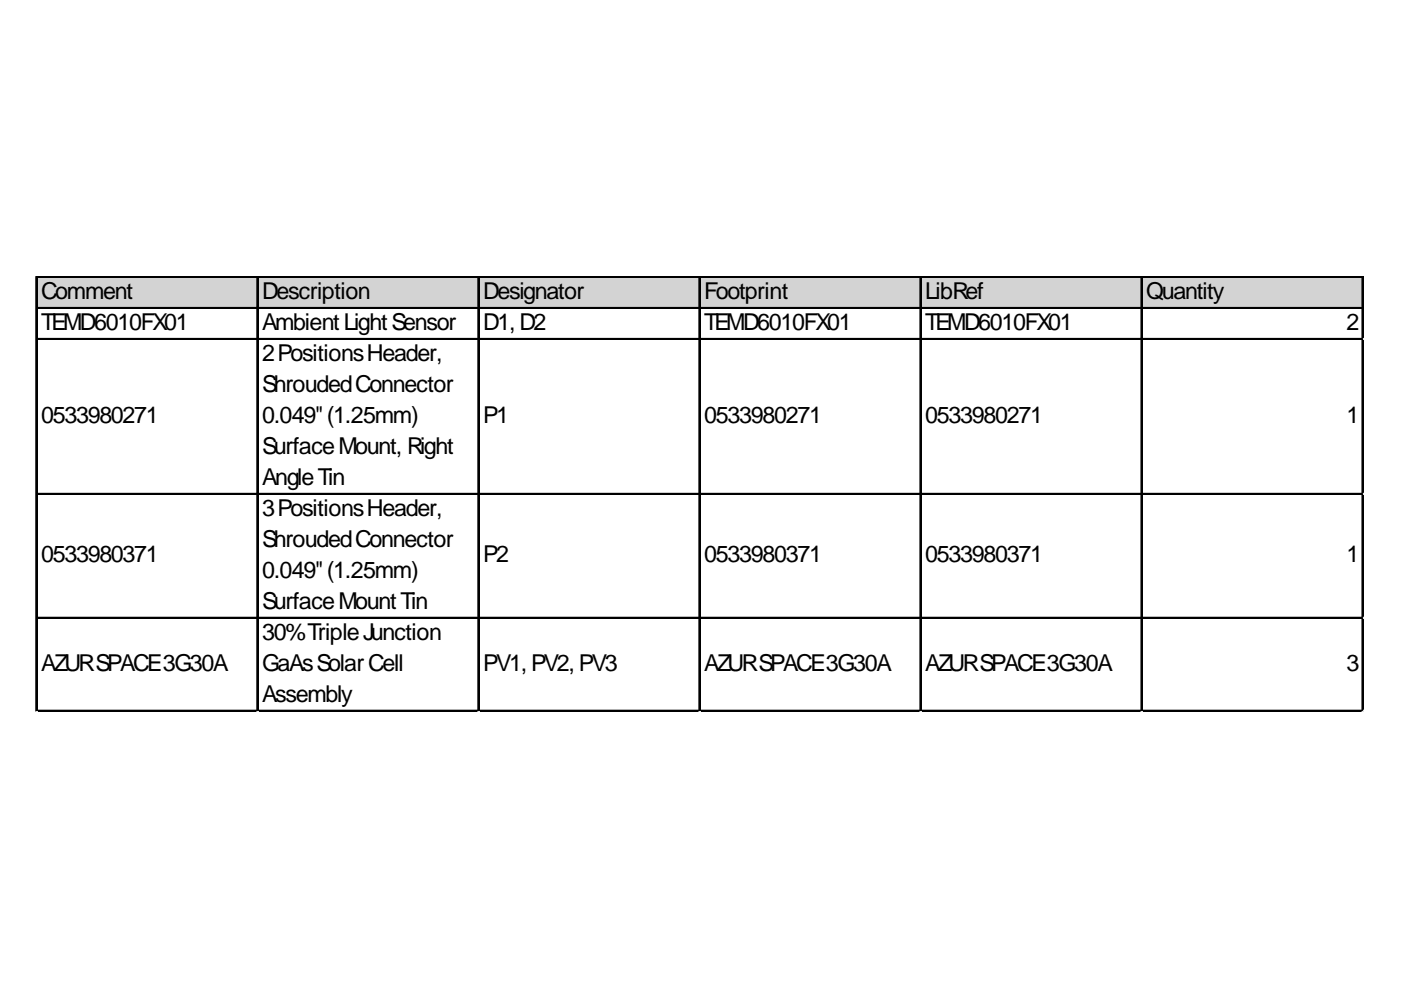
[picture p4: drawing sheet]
<svg xmlns="http://www.w3.org/2000/svg" width="297mm" height="210mm" viewBox="0 0 297 210" stroke-linecap="round" stroke-linejoin="round" font-family="sans-serif">
<defs><g id="words">
<g font-size="4.9">
<text x="8.7" y="63.4">Comment</text>
<text x="55.6" y="63.4">Description</text>
<text x="102.4" y="63.4">Designator</text>
<text x="149.3" y="63.4">Footprint</text>
<text x="196.2" y="63.4">LibRef</text>
<text x="243" y="63.4">Quantity</text>
<text x="8.7" y="69.9">TEMD6010FX01</text>
<text x="55.6" y="69.9">AmbientLightSensor</text>
<text x="102.4" y="69.9">D1,D2</text>
<text x="149.3" y="69.9">TEMD6010FX01</text>
<text x="196.2" y="69.9">TEMD6010FX01</text>
<text x="285.5" y="69.9">2</text>
<text x="55.6" y="76.5">2PositionsHeader,</text>
<text x="55.6" y="83.1">ShroudedConnector</text>
<text x="8.7" y="89.6">0533980271</text>
<text x="55.6" y="89.6">0.049&quot;(1.25mm)</text>
<text x="102.4" y="89.6">P1</text>
<text x="149.3" y="89.6">0533980271</text>
<text x="196.2" y="89.6">0533980271</text>
<text x="285.5" y="89.6">1</text>
<text x="55.6" y="96.2">SurfaceMount, Right</text>
<text x="55.6" y="102.8">AngleTin</text>
<text x="55.6" y="109.4">3PositionsHeader,</text>
<text x="8.7" y="119.2">0533980371</text>
<text x="55.6" y="115.9">ShroudedConnector</text>
<text x="102.4" y="119.2">P2</text>
<text x="149.3" y="119.2">0533980371</text>
<text x="196.2" y="119.2">0533980371</text>
<text x="285.5" y="119.2">1</text>
<text x="55.6" y="122.5">0.049&quot;(1.25mm)</text>
<text x="55.6" y="129.1">SurfaceMountTin</text>
<text x="55.6" y="135.6">30%TripleJunction</text>
<text x="8.7" y="142.2">AZURSPACE3G30A</text>
<text x="55.6" y="142.2">GaAsSolarCell</text>
<text x="102.4" y="142.2">PV1,PV2,PV3</text>
<text x="149.3" y="142.2">AZURSPACE3G30A</text>
<text x="196.2" y="142.2">AZURSPACE3G30A</text>
<text x="285.5" y="142.2">3</text>
<text x="55.6" y="148.8">Assembly</text>
</g>
</g></defs>
<path d="M7.8 58.9h281.3v6.6h-281.3z" fill="#d3d3d3"/>
<g fill="none" stroke="#000" stroke-width=".27">
<path d="M7.6 58.6v92.3M7.7 58.6v92.3M7.9 58.6h281.2M7.9 58.8h281.2M54.5 58.9v92M54.6 58.9v92M101.3 58.9v92M101.5 58.9v92M148.2 58.9v92M148.3 58.9v92M195.1 58.9v92M195.2 58.9v92"/>
<path d="M241.9 58.9v92M242.1 58.9v92M288.8 58.9v92M288.9 58.9v92M7.9 65.2h281.2M7.9 65.3h281.2M7.9 71.8h281.2M7.9 71.9h281.2M7.9 104.6h281.2M7.9 104.8h281.2M7.9 130.9h281.2M7.9 131h281.2"/>
<path d="M7.9 150.6h281.2M7.9 150.7h281.2"/>
</g>
<path d="M7.6 150.9h.1" fill="none" stroke="#e0e0e0" stroke-width=".27"/>
<path d="M7.6 150.9h.3z" fill="#e0e0e0"/>
<path d="M54.5 150.9h.1" fill="none" stroke="#e0e0e0" stroke-width=".27"/>
<path d="M54.5 150.9h.2z" fill="#e0e0e0"/>
<path d="M101.3 150.9h.1" fill="none" stroke="#e0e0e0" stroke-width=".27"/>
<path d="M101.3 150.9h.3z" fill="#e0e0e0"/>
<path d="M148.2 150.9h.1" fill="none" stroke="#e0e0e0" stroke-width=".27"/>
<path d="M148.2 150.9h.3z" fill="#e0e0e0"/>
<path d="M195.1 150.9h.1" fill="none" stroke="#e0e0e0" stroke-width=".27"/>
<path d="M195.1 150.9h.2z" fill="#e0e0e0"/>
<path d="M241.9 150.9h.1" fill="none" stroke="#e0e0e0" stroke-width=".27"/>
<path d="M241.9 150.9h.3z" fill="#e0e0e0"/>
<path d="M288.8 150.9h.1" fill="none" stroke="#e0e0e0" stroke-width=".27"/>
<path d="M288.8 150.9h.3z" fill="#e0e0e0"/>
<path d="M289.1 71.8h.1" fill="none" stroke="#e0e0e0" stroke-width=".27"/>
<path d="M289.1 71.8v.2z" fill="#e0e0e0"/>
<path d="M289.1 104.6h.1" fill="none" stroke="#e0e0e0" stroke-width=".27"/>
<path d="M289.1 104.6v.3z" fill="#e0e0e0"/>
<path d="M289.1 130.9h.1" fill="none" stroke="#e0e0e0" stroke-width=".27"/>
<path d="M289.1 130.9v.3z" fill="#e0e0e0"/>
<path d="M289.1 150.6h.1" fill="none" stroke="#e0e0e0" stroke-width=".27"/>
<path d="M289.1 150.6v.3z" fill="#e0e0e0"/>
<use href="#words"/>
</svg>
